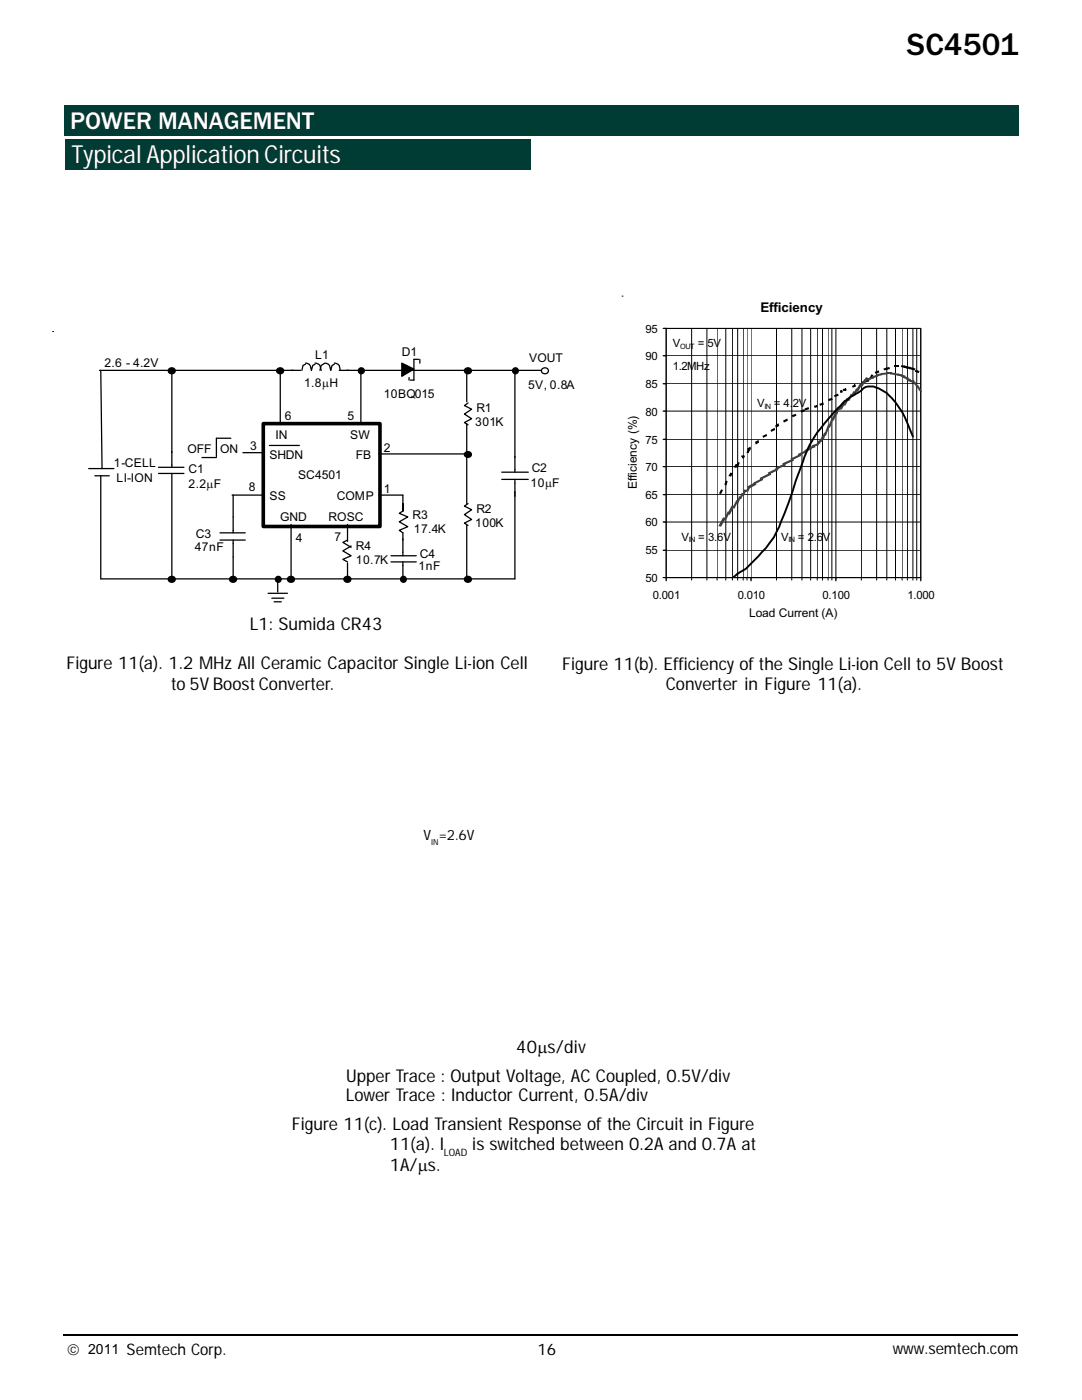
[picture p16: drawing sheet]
<svg xmlns="http://www.w3.org/2000/svg" width="216mm" height="279mm" viewBox="0 0 216 279" stroke-linecap="round" stroke-linejoin="round" font-family="sans-serif">
<defs><g id="words">
<text font-size="6.3" x="181" y="11">SC4501</text>
<g font-size="5" fill="#fff">
<text x="14" y="25.8">POWER MANAGEMENT</text>
<text x="14.3" y="32.6">Typical Application Circuits</text>
</g>
<g font-size="3.5">
<text x="49.9" y="125.8">L1: Sumida CR43</text>
<text x="13.3" y="133.6">Figure 11(a). 1.2 MHz All Ceramic Capacitor Single Li-ion Cell</text>
<text x="34.2" y="137.8">to 5V Boost Converter.</text>
<text x="112.2" y="133.8">Figure 11(b). Efficiency of the Single Li-ion Cell to 5V Boost</text>
<text x="132.8" y="137.8">Converter in Figure 11(a).</text>
<text x="69.1" y="216">Upper Trace : Output Voltage, AC Coupled, 0.5V/div</text>
<text x="103" y="210.2">40μs/div</text>
<text x="69" y="219.8">Lower Trace : Inductor Current, 0.5A/div</text>
<text x="58.3" y="225.6">Figure 11(c). Load Transient Response of the Circuit in Figure</text>
<text x="77.8" y="233.8">1A/μs.</text>
<text x="77.8" y="229.5">11(a). I</text>
<text x="94.2" y="229.5">is switched between 0.2A and 0.7A at</text>
</g>
<g font-size="3.2">
<text x="13.4" y="270.4">© 2005 Semtech Corp.</text>
<text x="107.2" y="270.4">16</text>
<text x="178.1" y="270.2">www.semtech.com</text>
</g>
<g font-size="2.8">
<text x="84.5" y="167.7">V =2.6V</text>
<text x="17.6" y="270.2">2011</text>
</g>
<text font-size="2.7" x="151.7" y="62.2">Efficiency</text>
<g font-size="2.4">
<text x="62.9" y="71.7">L1</text>
<text x="80.2" y="71">D1</text>
<text x="20.8" y="73.2">2.6 - 4.2V</text>
<text x="60.7" y="77.3">1.8μH</text>
<text x="105.4" y="77.6">5V, 0.8A</text>
<text x="105.6" y="72.2">VOUT</text>
<text x="56.9" y="83.8">6</text>
<text x="69.3" y="83.8">5</text>
<text x="76.6" y="79.5">10BQ015</text>
<text x="95.1" y="82.1">R1</text>
<text x="49.9" y="89.9">3</text>
<text x="54.9" y="87.7">IN</text>
<text x="69.8" y="87.7">SW</text>
<text x="94.8" y="85">301K</text>
<text x="22.7" y="93.3">1-CELL</text>
<text x="37.4" y="90.3">OFF</text>
<text x="37.6" y="94.5">C1</text>
<text x="43.9" y="90.3">ON</text>
<text x="53.8" y="91.6">SHDN</text>
<text x="59.5" y="95.7">SC4501</text>
<text x="71" y="91.6">FB</text>
<text x="76.6" y="90.1">2</text>
<text x="106.1" y="94.2">C2</text>
<text x="23.2" y="96.2">LI-ION</text>
<text x="37.6" y="97.4">2.2μF</text>
<text x="49.7" y="98.1">8</text>
<text x="53.8" y="99.8">SS</text>
<text x="67.2" y="99.8">COMP</text>
<text x="76.6" y="98.3">1</text>
<text x="105.9" y="97.1">10μF</text>
<text x="127" y="97.7" transform="rotate(-90 127 97.7)">Efficiency (%)</text>
<text x="39.1" y="107.3">C3</text>
<text x="55.9" y="103.9">GND</text>
<text x="65.5" y="103.9">ROSC</text>
<text x="82.3" y="103.7">R3</text>
<text x="82.6" y="106.3">17.4K</text>
<text x="94.8" y="105.1">100K</text>
<text x="95.1" y="102.4">R2</text>
<text x="38.9" y="109.9">47nF</text>
<text x="59" y="108.2">4</text>
<text x="66.7" y="108">7</text>
<text x="71" y="109.7">R4</text>
<text x="71" y="112.6">10.7K</text>
<text x="83.5" y="113.8">1nF</text>
<text x="83.8" y="111.4">C4</text>
<text x="149.5" y="123.2">Load Current (A)</text>
</g>
<g font-size="2.3">
<text x="128.8" y="71.9">90</text>
<text x="128.8" y="66.4">95</text>
<text x="134.3" y="69.3">V</text>
<text x="139.2" y="69.3">= 5V</text>
<text x="128.8" y="77.5">85</text>
<text x="134.3" y="73.9">1.2MHz</text>
<text x="128.8" y="82.9">80</text>
<text x="151.1" y="81.3">V</text>
<text x="154.4" y="81.3">= 4.2V</text>
<text x="128.8" y="88.5">75</text>
<text x="128.8" y="94">70</text>
<text x="128.8" y="99.6">65</text>
<text x="128.8" y="105.1">60</text>
<text x="136" y="108">V</text>
<text x="139.3" y="108">= 3.6V</text>
<text x="155.9" y="108">V</text>
<text x="159.2" y="108">= 2.6V</text>
<text x="128.8" y="110.7">55</text>
<text x="128.8" y="116.2">50</text>
<text x="130.3" y="119.5">0.001</text>
<text x="147.2" y="119.5">0.010</text>
<text x="164.1" y="119.5">0.100</text>
<text x="181.1" y="119.5">1.000</text>
</g>
<text font-size="2" x="88.6" y="230.7">LOAD</text>
<text font-size="1.7" x="86" y="168.6">IN</text>
<g font-size="1.5">
<text x="135.7" y="69.6">OUT</text>
<text x="152.5" y="81.5">IN</text>
<text x="137.5" y="108.2">IN</text>
<text x="157.4" y="108.2">IN</text>
</g>
</g></defs>
<path d="M12.6 266.5h190.5" fill="none" stroke="#000" stroke-width=".34"/>
<g fill="#003b34">
<path d="M12.7 21h190.5v6.1h-190.5z"/>
<path d="M12.9 27.7h92.9v6.1h-92.9z"/>
</g>
<g fill="#fff">
<path d="M124.1 59.1h63.9v65.5h-63.9z"/>
<path d="M132.9 65.5h50.8v49.8h-50.8z"/>
</g>
<g fill="none" stroke="#000" stroke-width=".2">
<path d="M132.3 76.6h51.4M132.3 71h51.4M132.3 65.5h51.4v50.5M132.9 65.5h50.8v49.8h-50.8zM132.9 65.5v50.5M138 65.5v50.3M141.1 65.5v50.3M143.1 65.5v50.3M144.8 65.5v50.3M146.1 65.5v50.3M147.2 65.5v50.3M148.3 65.5v50.3"/>
<path d="M149.1 65.5v50.3M149.9 65.5v50.5M154.9 65.5v50.3M158 65.5v50.3M160 65.5v50.3M161.8 65.5v50.3M163.1 65.5v50.3M164.1 65.5v50.3M165.2 65.5v50.3M166 65.5v50.3M166.8 65.5v50.5M171.9 65.5v50.3"/>
<path d="M174.9 65.5v50.3M177 65.5v50.3M178.7 65.5v50.3M180 65.5v50.3M181.1 65.5v50.3M182.2 65.5v50.3M182.9 65.5v50.3M132.3 98.7h51.4M132.3 93.1h51.4M132.3 87.7h51.4M132.3 82h51.4M132.3 109.8h51.4"/>
<path d="M132.3 104.2h51.4M132.3 115.3h51.4"/>
</g>
<g fill="#000">
<path d="M165.2 79.7l.8-.3 .2 .4-.8 .3zM166.4 78.9l.8-.3 .1 .4-.8 .2zM167.6 78.1l.4-.2 .1 .4-.4 .1zM167.6 77.9l.4-.1 .1 .4-.4 .1zM168.1 77.6l.7-.1 .2 .4-.7 .2zM170 77l.7-.3 .1 .4-.7 .3zM171.9 76.2l.5-.1 .2 .4-.6 .1zM172.6 75.9l.5-.1 .1 .4-.5 .1zM173.1 75.8l.4 .1-.1 .3-.5-.1zM173.9 74.7l.4 .1-.4 .8-.4-.1zM174.5 74.2l.8-.3 .2 .4-.8 .3zM176.3 73.5l.7-.1 .1 .4-.7 .1z"/>
<path d="M176.7 73.4l.8-.2 .1 .5-.8 .1zM179.9 72.9l.8 .1-.1 .4-.9-.2zM180.4 73l.8 .1-.1 .4-.8-.1zM180.9 73.1l.8 .1-.1 .5-.8-.2zM181.5 73.2l.8 .2-.1 .4-.8-.1zM182 73.4l.7 .1-.2 .4-.6-.1zM182.7 73.8l.8 .2-.2 .5-.8-.3zM143.9 97.7l.4 .1-.4 .8-.4-.1zM144.8 95.9l.4 .2-.3 .8-.4-.2zM145.8 94.3l.5 .1-.4 .7-.6-.1zM146.8 92.6l.5 .1-.4 .7-.5-.1zM147.2 92.2l.4 .1-.3 .8-.4-.1z"/>
<path d="M148 90.8l.4 .2-.1 .3-.4-.2zM148.3 90.8l.4 .2-.3 .5-.4-.1zM149.4 89.5l.3 .2-.3 .8-.5-.2zM149.1 89.5l.6-.4 .2 .6-.7 .3zM150.7 88.2l.6-.4 .2 .5-.7 .4zM152.1 87l.9-.4 .1 .4-.8 .4zM153.8 85.8l.8-.4 .1 .4-.8 .4zM154.7 84.9l.6-.4 .2 .5-.7 .4zM156.3 83.9l.8-.4 .1 .4-.8 .4zM158 82.8l.8-.2 .1 .4-.7 .3zM159.7 81.9l.8-.2 .2 .3-.8 .3zM160.5 81.5l.8-.3 .2 .5-.8 .2z"/>
<path d="M162.4 81l.7-.1 .1 .3-.6 .2zM163.5 80.6l.8-.3 .1 .4-.8 .3z"/>
</g>
<path d="M168.7 77.5h.1v.4h-.1zM170.5 76.7h.2v.4h-.2zM172.3 76.1h.3v.4h-.3zM178.5 72.9h.8v.3h-.8zM182.3 73.5h.1v.4h-.1zM162.9 80.9h.2v.3h-.2z" fill="#000"/>
<g fill="#3f3f3f">
<path d="M144.3 103.3l.5 .1-.9 1.7-.6-.1z"/>
<path d="M145.2 102.1l.4 .1-.8 1.7-.4-.1z"/>
<path d="M146 100.9l.6 .1-1 1.7-.5-.1z"/>
<path d="M146.9 99.8l.4 .1-.7 1.6-.5-.1z"/>
<path d="M147.5 99l.4 .1-.6 1.4-.4-.2z"/>
<path d="M148 98.3l.4 .2-.5 1.2-.4-.2z"/>
<path d="M148.5 97.7l.4 .1-.5 1.2-.4-.2z"/>
<path d="M148.3 97.9l.9-.2 .2 .3-1 .3z"/>
<path d="M149.4 97l.3 .1-.3 .9-.5-.1z"/>
<path d="M149.1 97.1l1.7-.9 .1 .5-1.7 1z"/>
<path d="M150.3 96.4l1.8-1 .2 .4-1.9 .9z"/>
<path d="M151.6 95.4l2.2-1.1 .1 .4-2.2 1.1z"/>
<path d="M153.2 94.3l2-.9 .1 .4-2 .9z"/>
<path d="M154.7 93.4l2-.9 .1 .4-2 .9z"/>
<path d="M156.1 92.5l2.2-1 .1 .4-2.1 1z"/>
<path d="M157.7 91.5l2-.9 .2 .4-2 .9z"/>
<path d="M159.2 90.6l1.8-.8 .1 .4-1.8 .8z"/>
<path d="M160.5 89.8l.8-.3 .2 .4-.8 .3z"/>
<path d="M161 89.5l.9-.2 .1 .4-.9 .2z"/>
<path d="M161.3 89.3l1.3-.4 .1 .4-1.2 .4z"/>
<path d="M162 88.9l1.2-.4 .1 .4-1.2 .4z"/>
<path d="M163.2 87.9l.4 .2-.3 .8-.4-.2z"/>
<path d="M163.6 87.5l.4 .2-.4 .9-.4-.1z"/>
<path d="M164 87l.4 .1-.4 1.1-.4-.1z"/>
<path d="M164.4 86.3l.4 .1-.4 1.3-.4-.2z"/>
<path d="M165.2 84.7l.4 .2-.8 2.1-.4-.1z"/>
<path d="M166 83.3l.4 .1-.8 2-.4-.1z"/>
<path d="M166.4 82.6l.4 .1-.4 1.2-.4-.1z"/>
<path d="M166.7 82l.4 .2-.3 1.1-.4-.2z"/>
<path d="M167.1 81.4l.4 .1-.4 1.2-.4-.1z"/>
<path d="M166.8 81.7l1.1-.5 .1 .5-1.1 .3z"/>
<path d="M168.1 80.3l.6 .2-.7 1.2-.5-.2z"/>
<path d="M169 79.4l.5 .1-.8 1.5-.6-.1z"/>
<path d="M169.8 78.6l.3 .1-.6 1.4-.4-.2z"/>
<path d="M170.3 78.1l.4 .1-.6 1-.3-.1z"/>
<path d="M170.8 77.5l.4 .1-.5 1.1-.4-.1z"/>
<path d="M171.6 76.5l.5 .1-.9 1.6-.5-.1z"/>
<path d="M172.3 75.9l.4 .2-.6 1-.4-.1z"/>
<path d="M172.4 75.6l.4 .2-.1 .8-.4-.1z"/>
<path d="M172.7 75.4l.4 .1-.3 .8-.4-.1z"/>
<path d="M172.8 75.3l.4 .1-.1 .7-.4-.2z"/>
<path d="M172.9 75.5l.7-.1 .1 .4-.6 .1z"/>
<path d="M173.4 75.4l.9-.3 .1 .4-.9 .3z"/>
<path d="M174 75.1l1.1-.4 .1 .4-1 .4z"/>
<path d="M174.8 74.7l1.2-.2 .1 .3-1.2 .3z"/>
<path d="M175.7 74.5l1.3-.2 .1 .4-1.2 .1z"/>
<path d="M177.8 74.3l1 .2-.1 .3-1.1-.1z"/>
<path d="M178.5 74.5l1 .1-.2 .4-.9-.2z"/>
<path d="M179.2 74.6l.9 .1-.1 .4-.9-.1z"/>
<path d="M179.9 74.7l.8 .3-.1 .4-.9-.3z"/>
<path d="M180.3 75l1.1 .4-.2 .4-1.1-.4z"/>
<path d="M180.9 75.4l.8 .2-.1 .5-.8-.3z"/>
<path d="M181.4 75.6l1 .5-.1 .4-1.1-.4z"/>
<path d="M182 75.8l.4 .1 .4 1-.4-.2z"/>
<path d="M182.4 76.2l.4 .1 .4 1.1-.4-.1z"/>
<path d="M182.7 76.7l.5 .2 .7 1.3-.4-.1z"/>
</g>
<g fill="#3f3f3f">
<path d="M172.8 75.5h.6v.4h-.6z"/>
<path d="M176.8 74.3h1.2v.4h-1.2z"/>
</g>
<path d="M182.2 87.1l-.6-1.3a18.3 18.3 0 0 0-4.6-7.4l-1.7-.9a3.3 3.3 0 0 0-3 0l-1 .8-1.4 .8a16.6 16.6 0 0 0-3.7 3.5 26 26 0 0 0-6.6 11.2l-2.2 6.5-1.7 4.1a14.1 14.1 0 0 1-3.7 5.8 18.5 18.5 0 0 1-3.9 3.7l-1.9 1.4" fill="none" stroke="#000" stroke-width=".38"/>
<path d="M124.1 59.1h.1M10.5 66.2h.1" fill="none" stroke="#000" stroke-width=".2"/>
<g fill="none" stroke="#000" stroke-width=".25">
<path d="M19.9 73.9h40.1M20.1 73.9l.3 19.6M33.8 73.6a.64 .64 0 0 1 1 0 .64 .64 0 0 1-.2 .9 .63 .63 0 0 1-.9-.1 .63 .63 0 0 1 .1-.8zM34.3 73.9v19.4M55.4 73.6a.64 .64 0 0 1 1 0 .64 .64 0 0 1-.2 .9 .63 .63 0 0 1-.8-.1 .63 .63 0 0 1 0-.8zM55.9 73.7v10.8M61 72.7l-.5 .2-.3 1M61 72.5l.7 .2 .2 .2 .2 1 .3-1 .5-.2M62.9 72.5l.7 .2 .2 .2 .3 1M66.7 72.5l.7 .2 .3 .2 .2 1M66.7 72.7l-.4 .2-.3 1-.3-1-.2-.2-.7-.2-.7 .4-.3 1M72 73.9v10.6"/>
<path d="M80.2 72.5l2.4 1.2-2.4 1.4zM81.6 75.4v.5M83.5 71.7h-.9v4.2h-.7M83.8 71.7v.8M92.9 73.6a.64 .64 0 0 1 1 0 .64 .64 0 0 1-.2 .9 .63 .63 0 0 1-.9-.1 .63 .63 0 0 1 .1-.8zM93.1 73.9v6.3M102.7 73.9v20.3M108 73.9h-40.3M108.2 73.6a.64 .64 0 0 1 1 0 .64 .64 0 0 1-.2 .9 .63 .63 0 0 1-.8-.1 .63 .63 0 0 1 0-.8zM17.7 93.5h5M18.9 95h2.9M20.1 95v20.5h82.6v-19.8"/>
<path d="M31.6 94.5h5.1M31.6 93.3h5.1M34.3 94.5v21M40.3 91.3h2.9M46.1 87.5h-2.9v3.6M46.3 98.8h6M46.5 98.8v7.5M48.5 90.3h4.3M53.8 88.9h5.9M75.6 98.8h4.8v3.2l-.7 .4 1.7 .8-1.7 .9 1.7 1-1.7 .7 .7 .5v4.6M75.6 90.6h17.8M92.9 90.3a.62 .62 0 0 1 .9 0 .62 .62 0 0 1-.1 .9 .62 .62 0 0 1-.8-.1 .62 .62 0 0 1 0-.8z"/>
<path d="M93.1 84.5v16M93.4 80.4l-.7 .5 1.4 .8-1.4 .9 1.4 1-1.4 .7 .7 .5M100.1 95.7h5.3M100.1 94.2h5.3M33.8 115.2a.64 .64 0 0 1 1 0 .64 .64 0 0 1-.2 1 .63 .63 0 0 1-.9-.2 .63 .63 0 0 1 .1-.8zM43.9 107.8h5M43.9 106.3h5M46 115.2a.64 .64 0 0 1 1 0 .64 .64 0 0 1-.2 1 .63 .63 0 0 1-.8-.2 .63 .63 0 0 1 0-.8zM46.5 107.8v7.7M53.5 118.4h3.9M54.2 119.4h2.4M55.4 115.5v2.7"/>
<path d="M57.6 115.2a.64 .64 0 0 1 1 0 .64 .64 0 0 1-.3 1 .63 .63 0 0 1-.8-.2 .63 .63 0 0 1 .1-.8zM58.1 104.6v10.9M68.8 115.2a.64 .64 0 0 1 1 0 .64 .64 0 0 1-.2 1 .63 .63 0 0 1-.8-.2 .63 .63 0 0 1 0-.8zM69.3 104.6v3.4M69.3 112.4v3.1M69.3 107.8l-.9 .4 1.7 1M70.1 109l-1.7 .9 1.7 1-1.7 .7 .9 .5M78 112.1h5.1M78 110.9h5.1M80.4 100.5v1.5v-1.5M80.4 112.1v3.4M92.9 115.2a.64 .64 0 0 1 1 0 .64 .64 0 0 1-.2 1 .63 .63 0 0 1-.9-.2 .63 .63 0 0 1 .1-.8z"/>
<path d="M93.1 104.9v10.8M93.4 100.5l-.7 .5 1.4 .7-1.4 1 1.4 1-1.4 .7 .7 .5M54.7 120.1h1.4"/>
<circle cx="72.1" cy="74" r=".6"/>
<circle cx="102.8" cy="74" r=".58"/>
<circle cx="55.5" cy="115.6" r=".58"/>
<circle cx="80.5" cy="115.6" r=".58"/>
</g>
<g fill="#000">
<path d="M80.2 72.5l2.4 1.2-2.4 1.4z"/>
<path d="M33.8 73.6a.64 .64 0 0 1 1 0 .64 .64 0 0 1-.2 .9 .63 .63 0 0 1-.9-.1 .63 .63 0 0 1 .1-.8z" fill-rule="evenodd"/>
<path d="M55.4 73.6a.64 .64 0 0 1 1 0 .64 .64 0 0 1-.2 .9 .63 .63 0 0 1-.8-.1 .63 .63 0 0 1 0-.8z" fill-rule="evenodd"/>
<path d="M92.9 73.6a.64 .64 0 0 1 1 0 .64 .64 0 0 1-.2 .9 .63 .63 0 0 1-.9-.1 .63 .63 0 0 1 .1-.8z" fill-rule="evenodd"/>
<path d="M92.9 90.3a.62 .62 0 0 1 .9 0 .62 .62 0 0 1-.1 .9 .62 .62 0 0 1-.8-.1 .62 .62 0 0 1 0-.8z" fill-rule="evenodd"/>
<path d="M33.8 115.2a.64 .64 0 0 1 1 0 .64 .64 0 0 1-.2 1 .63 .63 0 0 1-.9-.2 .63 .63 0 0 1 .1-.8z" fill-rule="evenodd"/>
<path d="M46 115.2a.64 .64 0 0 1 1 0 .64 .64 0 0 1-.2 1 .63 .63 0 0 1-.8-.2 .63 .63 0 0 1 0-.8z" fill-rule="evenodd"/>
<path d="M57.6 115.2a.64 .64 0 0 1 1 0 .64 .64 0 0 1-.3 1 .63 .63 0 0 1-.8-.2 .63 .63 0 0 1 .1-.8z" fill-rule="evenodd"/>
<path d="M68.8 115.2a.64 .64 0 0 1 1 0 .64 .64 0 0 1-.2 1 .63 .63 0 0 1-.8-.2 .63 .63 0 0 1 0-.8z" fill-rule="evenodd"/>
<path d="M92.9 115.2a.64 .64 0 0 1 1 0 .64 .64 0 0 1-.2 1 .63 .63 0 0 1-.9-.2 .63 .63 0 0 1 .1-.8z" fill-rule="evenodd"/>
<circle cx="72.1" cy="74" r=".6"/>
<circle cx="102.8" cy="74" r=".58"/>
<circle cx="55.5" cy="115.6" r=".58"/>
<circle cx="80.5" cy="115.6" r=".58"/>
</g>
<path d="M52.5 84.5h23.3v20.6h-23.3z" fill="none" stroke="#000" stroke-width=".72" stroke-linecap="butt"/>
<path d="M17.1 266.9h7.8v3.8h-7.8z" fill="#fff"/>
<path d="M17.1 266.9h7.8v3.8h-7.8z" fill="none" stroke="#fff" stroke-width=".35"/>
<use href="#words"/>
</svg>
